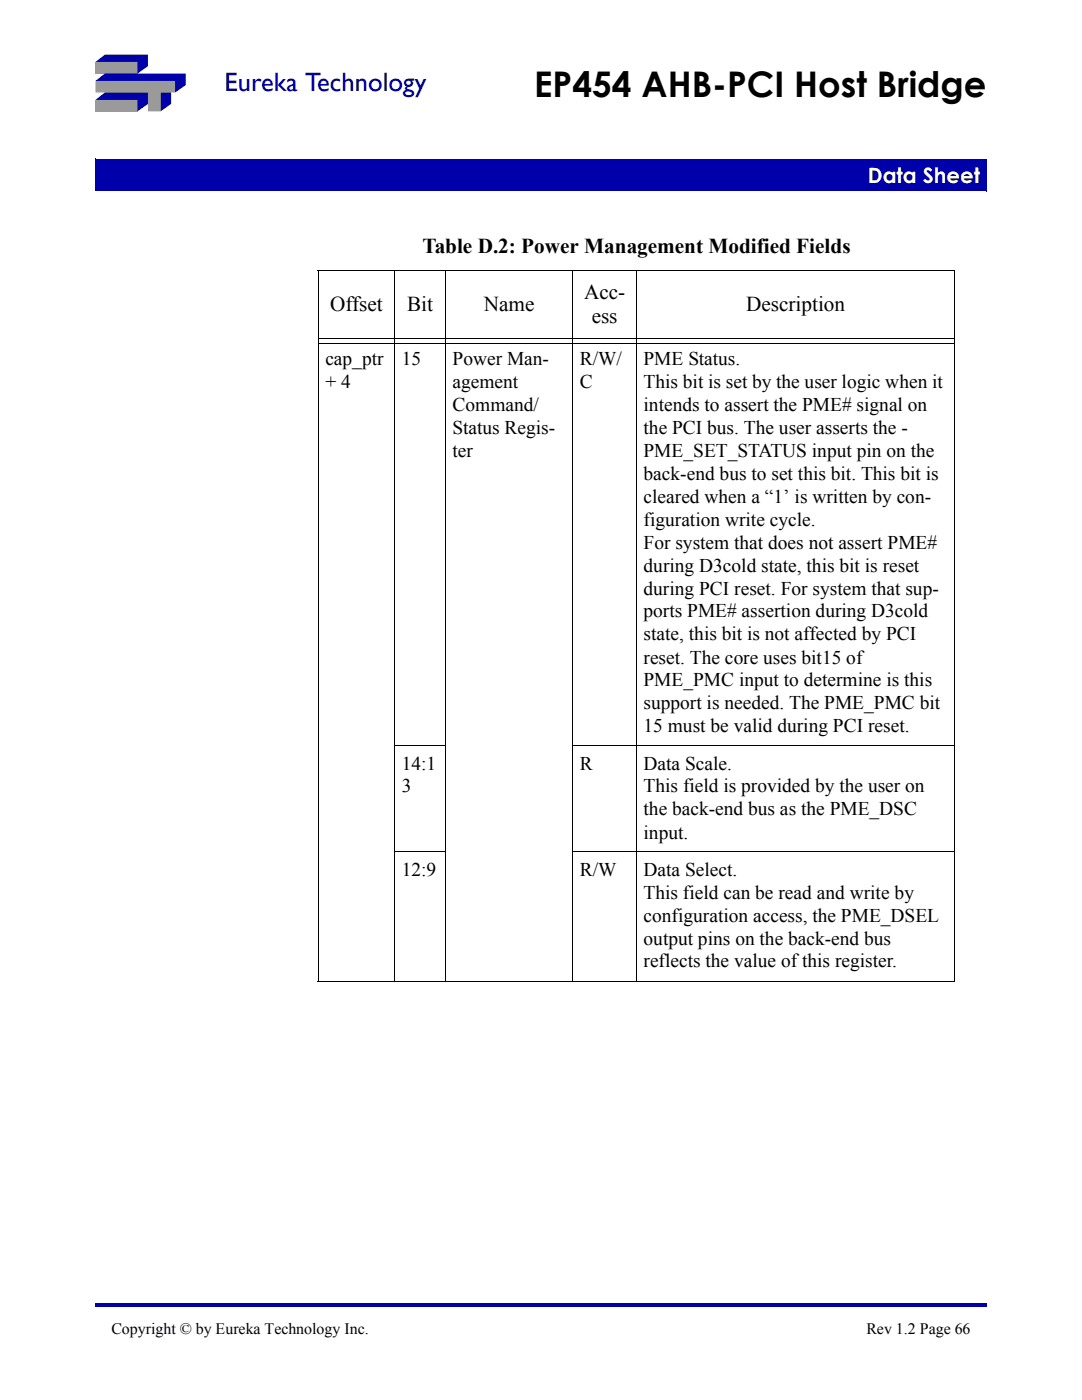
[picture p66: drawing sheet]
<svg xmlns="http://www.w3.org/2000/svg" width="216mm" height="279mm" viewBox="0 0 216 279" stroke-linecap="round" stroke-linejoin="round" font-family="sans-serif">
<defs><g id="words">
<text font-size="7" x="106.6" y="19.3">EP454 AHB-PCI Host Bridge</text>
<text font-size="5.3" fill="#00a" x="44.8" y="18.2">Eureka Technology</text>
<text font-size="4.2" fill="#fff" x="173.2" y="36.5">Data Sheet</text>
<g font-size="4.2">
<text x="84.3" y="50.4">Table D.2: Power Management Modified Fields</text>
<text x="116.5" y="59.6">Acc-</text>
<text x="65.9" y="62.1">Offset</text>
<text x="81.2" y="62.1">Bit</text>
<text x="96.5" y="62.1">Name</text>
<text x="118.1" y="64.6">ess</text>
<text x="148.9" y="62.1">Description</text>
</g>
<g font-size="3.9">
<text x="64.9" y="72.8">cap_ptr</text>
<text x="64.9" y="77.4">+ 4</text>
<text x="80.2" y="72.8">15</text>
<text x="90.3" y="77.4">agement</text>
<text x="90.3" y="72.8">Power Man-</text>
<text x="115.7" y="72.8">R/W/</text>
<text x="115.7" y="77.4">C</text>
<text x="128.4" y="72.8">PME Status.</text>
<text x="128.4" y="77.4">This bit is set by the user logic when it</text>
<text x="90.3" y="82">Command/</text>
<text x="128.4" y="82">intends to assert the PME# signal on</text>
<text x="90.3" y="86.6">Status Regis-</text>
<text x="128.4" y="86.6">the PCI bus. The user asserts the -</text>
<text x="90.3" y="91.1">ter</text>
<text x="128.4" y="91.1">PME_SET_STATUS input pin on the</text>
<text x="128.4" y="95.7">back-end bus to set this bit. This bit is</text>
<text x="128.4" y="100.3">cleared when a “1’ is written by con-</text>
<text x="128.4" y="104.9">figuration write cycle.</text>
<text x="128.4" y="109.5">For system that does not assert PME#</text>
<text x="128.4" y="114.1">during D3cold state, this bit is reset</text>
<text x="128.4" y="118.7">during PCI reset. For system that sup-</text>
<text x="128.4" y="123.2">ports PME# assertion during D3cold</text>
<text x="128.4" y="127.8">state, this bit is not affected by PCI</text>
<text x="128.4" y="132.4">reset. The core uses bit15 of</text>
<text x="128.4" y="137">PME_PMC input to determine is this</text>
<text x="128.4" y="141.6">support is needed. The PME_PMC bit</text>
<text x="128.4" y="146.2">15 must be valid during PCI reset.</text>
<text x="80.2" y="153.6">14:1</text>
<text x="115.7" y="153.6">R</text>
<text x="128.4" y="153.6">Data Scale.</text>
<text x="80.2" y="158.2">3</text>
<text x="128.4" y="158.2">This field is provided by the user on</text>
<text x="128.4" y="162.8">the back-end bus as the PME_DSC</text>
<text x="128.4" y="167.3">input.</text>
<text x="80.2" y="174.8">12:9</text>
<text x="115.7" y="174.8">R/W</text>
<text x="128.4" y="174.8">Data Select.</text>
<text x="128.4" y="179.3">This field can be read and write by</text>
<text x="128.4" y="183.9">configuration access, the PME_DSEL</text>
<text x="128.4" y="188.5">output pins on the back-end bus</text>
<text x="128.4" y="193.1">reflects the value of this register.</text>
</g>
<g font-size="3.2">
<text x="22.2" y="266.2">Copyright © by Eureka Technology Inc.</text>
<text x="172.9" y="266.2">Rev 1.2 Page 66</text>
</g>
</g></defs>
<path d="M19 260h177.8v.7h-177.8z" fill="#00a"/>
<path d="M97.2 14.6h99.6v14h-99.6z" fill="#fff"/>
<path d="M19 31.8h177.8v6.3h-177.8z" fill="#00a"/>
<path d="M19 38.1h177.8M19 31.7v6.4M19 31.8h177.9M196.8 31.8v6.4" fill="none" stroke="#00a" stroke-width=".2"/>
<g fill="#9a9a9a">
<path d="M19 12.4h8.4v2.3h-8.4z"/>
<path d="M19 19.9h8.4v2.3h-8.4z"/>
</g>
<path d="M19 16.2h16v2.3h-3v3.7h-2.5v-3.7h-10.5z" fill-rule="evenodd" fill="#9a9a9a"/>
<g fill="#00a">
<path d="M32 18.5h2.1v2.2l-2.1 1.5z"/>
<path d="M19 16.2l1.9-1.5h16.2v2.3l-2.1 1.5v-2.3z" fill-rule="evenodd"/>
<path d="M19 12.4l1.9-1.5h8.6v2.3l-2.1 1.5v-2.3z" fill-rule="evenodd"/>
<path d="M19 19.9l1.9-1.4h8.6v2.2l-2.1 1.5v-2.3z" fill-rule="evenodd"/>
</g>
<g fill="none" stroke="#000" stroke-width=".2">
<path d="M63.4 54h127.2M63.5 54.1v141.6M78.7 53.9v142M88.9 53.9v142M114.3 53.9v142M127 53.9v142M190.5 54.1v141.6M63.6 67.6h126.8M63.6 68.5h126.8M78.7 148.9h10.3M114.2 148.9h76.4M78.7 170h10.3"/>
<path d="M114.2 170h76.4M63.4 195.8h127.2"/>
</g>
<use href="#words"/>
</svg>
